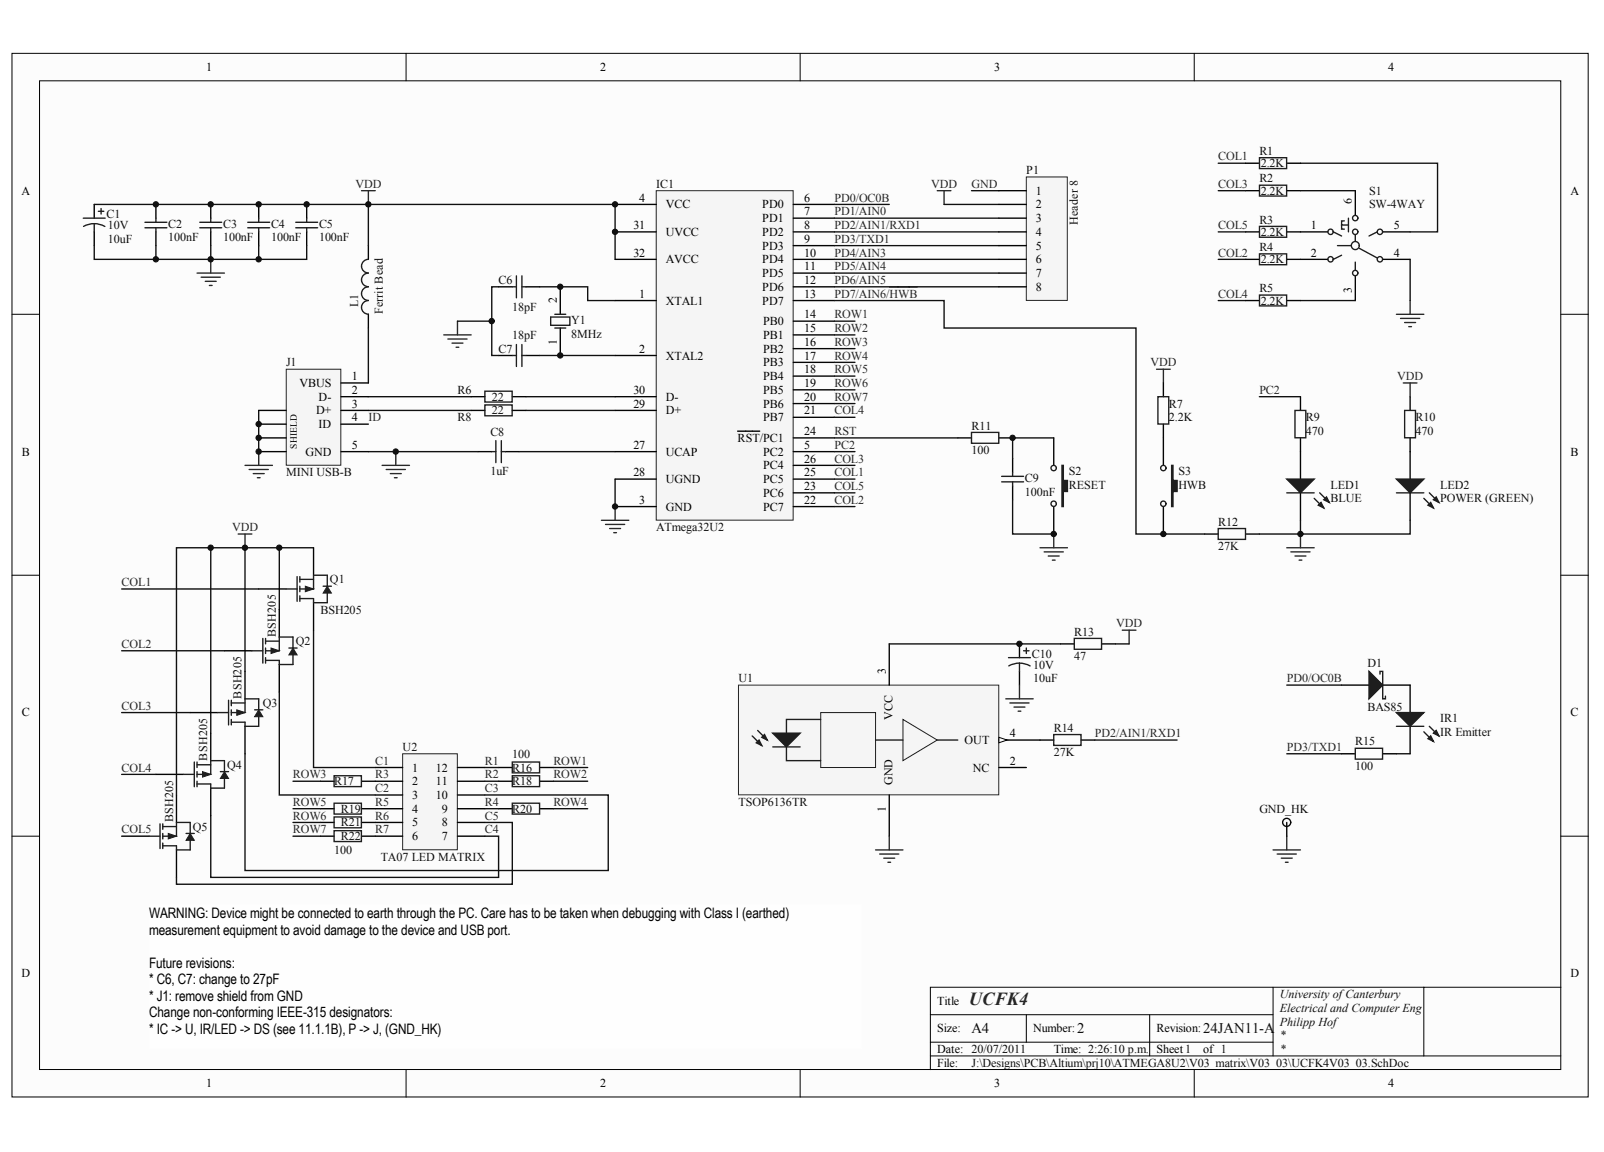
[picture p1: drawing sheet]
<svg xmlns="http://www.w3.org/2000/svg" width="283mm" height="203mm" viewBox="0 0 283 203" stroke-linecap="round" stroke-linejoin="round" font-family="sans-serif">
<defs><g id="words">
<text font-size="3.2" fill="#262626" x="170.9" y="177.3">UCFK4</text>
<g font-size="2.6" fill="#0e0e0e">
<text x="171.4" y="182.3">A4</text>
<text x="190" y="182.3">2</text>
<text x="212.2" y="182.3">24JAN11-A</text>
</g>
<g font-size="2.5">
<text x="26.3" y="162">WARNING: Device might be connected to earth through the PC. Care has to be taken when debugging with Class I (earthed)</text>
<text x="26.3" y="164.9">measurement equipment to avoid damage to the device and USB port.</text>
<text x="26.3" y="170.7">Future revisions:</text>
<text x="26.3" y="173.6">* C6, C7: change to 27pF</text>
<text x="26.3" y="176.5">* J1: remove shield from GND</text>
<text x="26.3" y="179.4">Change non-conforming IEEE-315 designators:</text>
<text x="26.3" y="182.3">* IC -&gt; U, IR/LED -&gt; DS (see 11.1.1B), P -&gt; J, (GND_HK)</text>
</g>
<g font-size="2.1">
<text x="36.4" y="12.5">1</text>
<text x="105.9" y="12.5">2</text>
<text x="175.4" y="12.5">3</text>
<text x="244.9" y="12.5">4</text>
<text x="3.8" y="34.3">A</text>
<text x="112.8" y="35.6">4</text>
<text x="141.9" y="35.6">6</text>
<text x="182.7" y="34.3">1</text>
<text x="277" y="34.3">A</text>
<text x="111.7" y="40.4">31</text>
<text x="117.4" y="36.8">VCC</text>
<text x="117.4" y="41.6">UVCC</text>
<text x="134.5" y="36.8">PD0</text>
<text x="134.5" y="39.2">PD1</text>
<text x="134.5" y="41.6">PD2</text>
<text x="141.9" y="38">7</text>
<text x="141.9" y="40.4">8</text>
<text x="182.7" y="36.8">2</text>
<text x="182.7" y="39.2">3</text>
<text x="182.7" y="41.6">4</text>
<text x="231.2" y="40.4">1</text>
<text x="238.4" y="36.1" transform="rotate(-90 238.4 36.1)">6</text>
<text x="245.8" y="40.4">5</text>
<text x="111.7" y="45.2">32</text>
<text x="117.4" y="46.5">AVCC</text>
<text x="134.5" y="44">PD3</text>
<text x="134.5" y="46.5">PD4</text>
<text x="141.9" y="42.8">9</text>
<text x="141.9" y="45.2">10</text>
<text x="141.9" y="47.7">11</text>
<text x="182.7" y="44">5</text>
<text x="182.7" y="46.5">6</text>
<text x="231.2" y="45.2">2</text>
<text x="245.8" y="45.2">4</text>
<text x="98.2" y="53.5" transform="rotate(-90 98.2 53.5)">2</text>
<text x="112.8" y="52.5">1</text>
<text x="117.4" y="53.7">XTAL1</text>
<text x="134.5" y="48.9">PD5</text>
<text x="134.5" y="51.3">PD6</text>
<text x="134.5" y="53.7">PD7</text>
<text x="141.9" y="50.1">12</text>
<text x="141.9" y="52.5">13</text>
<text x="182.7" y="48.9">7</text>
<text x="182.7" y="51.3">8</text>
<text x="238.4" y="51.7" transform="rotate(-90 238.4 51.7)">3</text>
<text x="134.6" y="57.4">PB0</text>
<text x="134.6" y="59.8">PB1</text>
<text x="141.9" y="56.2">14</text>
<text x="141.9" y="58.6">15</text>
<text x="98.2" y="60.9" transform="rotate(-90 98.2 60.9)">1</text>
<text x="112.8" y="62.2">2</text>
<text x="117.4" y="63.4">XTAL2</text>
<text x="134.6" y="62.2">PB2</text>
<text x="134.6" y="64.6">PB3</text>
<text x="141.9" y="61">16</text>
<text x="141.9" y="63.4">17</text>
<text x="141.9" y="65.8">18</text>
<text x="52.8" y="68.3">VBUS</text>
<text x="56.2" y="70.7">D-</text>
<text x="62.1" y="67.1">1</text>
<text x="62.1" y="69.5">2</text>
<text x="62.1" y="71.9">3</text>
<text x="111.7" y="71.9">29</text>
<text x="111.7" y="69.5">30</text>
<text x="117.4" y="70.7">D-</text>
<text x="134.6" y="67.1">PB4</text>
<text x="134.6" y="69.5">PB5</text>
<text x="134.6" y="71.9">PB6</text>
<text x="141.9" y="68.3">19</text>
<text x="141.9" y="70.7">20</text>
<text x="55.7" y="73.1">D+</text>
<text x="56.2" y="75.5">ID</text>
<text x="62.1" y="74.3">4</text>
<text x="117.4" y="73.1">D+</text>
<text x="130.1" y="78">RST/PC1</text>
<text x="134.6" y="74.3">PB7</text>
<text x="141.9" y="73.1">21</text>
<text x="141.9" y="76.7">24</text>
<text x="3.8" y="80.4">B</text>
<text x="53.9" y="80.4">GND</text>
<text x="62.1" y="79.2">5</text>
<text x="111.7" y="79.2">27</text>
<text x="117.4" y="80.4">UCAP</text>
<text x="134.6" y="80.4">PC2</text>
<text x="134.6" y="82.8">PC4</text>
<text x="141.9" y="79.2">5</text>
<text x="141.9" y="81.6">26</text>
<text x="277" y="80.4">B</text>
<text x="111.7" y="84">28</text>
<text x="112.8" y="88.9">3</text>
<text x="117.4" y="85.2">UGND</text>
<text x="134.6" y="87.6">PC6</text>
<text x="134.6" y="85.2">PC5</text>
<text x="141.9" y="88.9">22</text>
<text x="141.9" y="86.4">23</text>
<text x="141.9" y="84">25</text>
<text x="117.4" y="90.1">GND</text>
<text x="134.6" y="90.1">PC7</text>
<text x="156.2" y="118.9" transform="rotate(-90 156.2 118.9)">3</text>
<text x="3.8" y="126.4">C</text>
<text x="157.5" y="127.1" transform="rotate(-90 157.5 127.1)">VCC</text>
<text x="170.2" y="131.2">OUT</text>
<text x="178.1" y="130">4</text>
<text x="277" y="126.4">C</text>
<text x="72.7" y="136.1">1</text>
<text x="76.9" y="136.1">12</text>
<text x="171.6" y="136.1">NC</text>
<text x="178.1" y="134.9">2</text>
<text x="72.7" y="138.5">2</text>
<text x="72.7" y="140.9">3</text>
<text x="72.7" y="143.4">4</text>
<text x="76.9" y="138.5">11</text>
<text x="76.9" y="140.9">10</text>
<text x="77.9" y="143.4">9</text>
<text x="156.2" y="143.3" transform="rotate(-90 156.2 143.3)">1</text>
<text x="157.5" y="138.5" transform="rotate(-90 157.5 138.5)">GND</text>
<text x="72.7" y="145.8">5</text>
<text x="72.7" y="148.2">6</text>
<text x="77.9" y="145.8">8</text>
<text x="77.9" y="148.2">7</text>
<text x="3.8" y="172.4">D</text>
<text x="277" y="172.4">D</text>
<text x="165.3" y="177.3">Title</text>
<text x="165.3" y="182.1">Size:</text>
<text x="165.3" y="185.8">Date: 20/07/2011</text>
<text x="182.2" y="182.1">Number:</text>
<text x="185.9" y="185.8">Time: 2:26:10 p.m.</text>
<text x="204" y="182.1">Revision:</text>
<text x="204" y="185.8">Sheet 1</text>
<text x="212.2" y="185.8">of 1</text>
<text x="36.4" y="191.8">1</text>
<text x="105.9" y="191.8">2</text>
<text x="165.3" y="188.2">File:</text>
<text x="175.4" y="191.8">3</text>
<text x="244.9" y="191.8">4</text>
</g>
<g font-size="2.1" fill="#262626">
<text x="214.9" y="28.3">COL1</text>
<text x="62.7" y="33.1">VDD</text>
<text x="147.2" y="35.6">PD0/OC0B</text>
<text x="164.3" y="33.1">VDD</text>
<text x="171.4" y="33.1">GND</text>
<text x="214.9" y="33.1">COL3</text>
<text x="147.2" y="38">PD1/AIN0</text>
<text x="147.2" y="40.4">PD2/AIN1/RXD1</text>
<text x="214.9" y="40.4">COL5</text>
<text x="147.2" y="47.7">PD5/AIN4</text>
<text x="147.2" y="42.8">PD3/TXD1</text>
<text x="147.2" y="45.2">PD4/AIN3</text>
<text x="214.9" y="45.2">COL2</text>
<text x="147.2" y="52.5">PD7/AIN6/HWB</text>
<text x="147.2" y="50.1">PD6/AIN5</text>
<text x="214.9" y="52.5">COL4</text>
<text x="147.2" y="56.2">ROW1</text>
<text x="147.2" y="58.6">ROW2</text>
<text x="147.2" y="61">ROW3</text>
<text x="147.2" y="63.4">ROW4</text>
<text x="147.2" y="65.8">ROW5</text>
<text x="202.9" y="64.6">VDD</text>
<text x="147.2" y="68.3">ROW6</text>
<text x="147.2" y="70.7">ROW7</text>
<text x="222.1" y="69.5">PC2</text>
<text x="246.5" y="67.1">VDD</text>
<text x="65" y="74.3">ID</text>
<text x="147.2" y="76.7">RST</text>
<text x="147.2" y="73.1">COL4</text>
<text x="147.2" y="79.2">PC2</text>
<text x="147.2" y="81.6">COL3</text>
<text x="147.2" y="88.9">COL2</text>
<text x="147.2" y="84">COL1</text>
<text x="147.2" y="86.4">COL5</text>
<text x="40.9" y="93.7">VDD</text>
<text x="21.5" y="103.4">COL1</text>
<text x="196.9" y="110.7">VDD</text>
<text x="21.5" y="114.3">COL2</text>
<text x="21.5" y="125.2">COL3</text>
<text x="227" y="120.3">PD0/OC0B</text>
<text x="193.1" y="130">PD2/AIN1/RXD1</text>
<text x="21.5" y="136.1">COL4</text>
<text x="51.7" y="137.3">ROW3</text>
<text x="66.2" y="134.9">C1</text>
<text x="66.2" y="137.3">R3</text>
<text x="85.5" y="134.9">R1</text>
<text x="85.5" y="137.3">R2</text>
<text x="97.6" y="137.3">ROW2</text>
<text x="97.6" y="134.9">ROW1</text>
<text x="227" y="132.5">PD3/TXD1</text>
<text x="51.7" y="142.1">ROW5</text>
<text x="66.2" y="139.7">C2</text>
<text x="66.2" y="142.1">R5</text>
<text x="85.5" y="139.7">C3</text>
<text x="85.5" y="142.1">R4</text>
<text x="97.6" y="142.1">ROW4</text>
<text x="21.5" y="147">COL5</text>
<text x="51.7" y="144.6">ROW6</text>
<text x="51.7" y="147">ROW7</text>
<text x="66.2" y="144.6">R6</text>
<text x="66.2" y="147">R7</text>
<text x="85.5" y="147">C4</text>
<text x="85.5" y="144.6">C5</text>
</g>
<g font-size="2.1" fill="#0e0e0e">
<text x="222.1" y="27.3">R1</text>
<text x="222.4" y="29.5">2.2K</text>
<text x="115.8" y="33.1">IC1</text>
<text x="181" y="30.7">P1</text>
<text x="222.1" y="32.2">R2</text>
<text x="222.4" y="34.3">2.2K</text>
<text x="241.5" y="34.3">S1</text>
<text x="18.8" y="38.5">C1</text>
<text x="19" y="40.4">10V</text>
<text x="29.7" y="40.2">C2</text>
<text x="39.3" y="40.2">C3</text>
<text x="47.8" y="40.2">C4</text>
<text x="56.3" y="40.2">C5</text>
<text x="190.1" y="39.7" transform="rotate(-90 190.1 39.7)">Header 8</text>
<text x="222.1" y="39.4">R3</text>
<text x="222.4" y="41.6">2.2K</text>
<text x="241.5" y="36.8">SW-4WAY</text>
<text x="19" y="42.8">10uF</text>
<text x="29.7" y="42.6">100nF</text>
<text x="39.3" y="42.6">100nF</text>
<text x="47.8" y="42.6">100nF</text>
<text x="56.3" y="42.6">100nF</text>
<text x="222.1" y="44.3">R4</text>
<text x="222.4" y="46.5">2.2K</text>
<text x="87.9" y="50.1">C6</text>
<text x="222.1" y="51.5">R5</text>
<text x="222.4" y="53.7">2.2K</text>
<text x="63.2" y="54.2" transform="rotate(-90 63.2 54.2)">L1</text>
<text x="67.5" y="55.4" transform="rotate(-90 67.5 55.4)">Ferrit Bead</text>
<text x="90.4" y="54.9">18pF</text>
<text x="90.4" y="59.8">18pF</text>
<text x="100.8" y="57.1">Y1</text>
<text x="100.8" y="59.5">8MHz</text>
<text x="50.5" y="64.6">J1</text>
<text x="87.9" y="62.2">C7</text>
<text x="80.7" y="69.5">R6</text>
<text x="86.7" y="70.7">22</text>
<text x="206.2" y="71.9">R7</text>
<text x="80.7" y="74.3">R8</text>
<text x="86.5" y="77">C8</text>
<text x="86.7" y="73.1">22</text>
<text x="171.4" y="75.8">R11</text>
<text x="206.2" y="74.3">2.2K</text>
<text x="230.4" y="76.7">470</text>
<text x="230.4" y="74.3">R9</text>
<text x="249.7" y="76.7">470</text>
<text x="249.7" y="74.3">R10</text>
<text x="86.5" y="83.8">1uF</text>
<text x="171.4" y="80.1">100</text>
<text x="188.5" y="83.8">S2</text>
<text x="207.9" y="83.8">S3</text>
<text x="50.5" y="84">MINI USB-B</text>
<text x="180.8" y="87.4">100nF</text>
<text x="180.8" y="85">C9</text>
<text x="188.5" y="86.2">RESET</text>
<text x="207.9" y="86.2">HWB</text>
<text x="234.7" y="86.2">LED1</text>
<text x="234.7" y="88.6">BLUE</text>
<text x="254" y="86.2">LED2</text>
<text x="254" y="88.6">POWER (GREEN)</text>
<text x="115.8" y="93.7">ATmega32U2</text>
<text x="214.9" y="92.7">R12</text>
<text x="214.9" y="97.1">27K</text>
<text x="58.2" y="102.9">Q1</text>
<text x="48.6" y="112.4" transform="rotate(-90 48.6 112.4)">BSH205</text>
<text x="52.2" y="113.8">Q2</text>
<text x="56.5" y="108.2">BSH205</text>
<text x="189.5" y="112.1">R13</text>
<text x="182" y="116">C10</text>
<text x="182.2" y="117.9">10V</text>
<text x="189.5" y="116.5">47</text>
<text x="241.2" y="117.7">D1</text>
<text x="42.6" y="123.3" transform="rotate(-90 42.6 123.3)">BSH205</text>
<text x="46.4" y="124.7">Q3</text>
<text x="130.3" y="120.3">U1</text>
<text x="182.2" y="120.3">10uF</text>
<text x="241.2" y="125.4">BAS85</text>
<text x="185.9" y="129.1">R14</text>
<text x="239.1" y="131.5">R15</text>
<text x="254" y="127.4">IR1</text>
<text x="254" y="129.8">IR Emitter</text>
<text x="36.6" y="134.2" transform="rotate(-90 36.6 134.2)">BSH205</text>
<text x="40.1" y="135.6">Q4</text>
<text x="71" y="132.5">U2</text>
<text x="90.4" y="133.7">100</text>
<text x="90.4" y="136.1">R16</text>
<text x="185.9" y="133.4">27K</text>
<text x="239.1" y="135.9">100</text>
<text x="58.9" y="138.5">R17</text>
<text x="60.1" y="143.4">R19</text>
<text x="90.4" y="138.5">R18</text>
<text x="90.4" y="143.4">R20</text>
<text x="130.3" y="142.1">TSOP6136TR</text>
<text x="222.1" y="143.4">GND_HK</text>
<text x="30.5" y="145.1" transform="rotate(-90 30.5 145.1)">BSH205</text>
<text x="34" y="146.5">Q5</text>
<text x="60.1" y="145.8">R21</text>
<text x="60.1" y="148.2">R22</text>
<text x="58.9" y="150.6">100</text>
<text x="67.2" y="151.8">TA07 LED MATRIX</text>
<text x="225.8" y="176.1">University ofCanterbury</text>
<text x="225.8" y="178.5">Electrical and Computer Eng</text>
<text x="225.8" y="180.9">PhilippHof</text>
<text x="225.8" y="183.3">*</text>
<text x="225.8" y="185.8">*</text>
<text x="171.4" y="188.2">J:\Designs\PCB\Altium\prj10\ATMEGA8U2\V03_matrix\V03_03\UCFK4V03_03.SchDoc</text>
</g>
<text font-size="1.7" x="52.3" y="79.2" transform="rotate(-90 52.3 79.2)">SHIELD</text>
</g></defs>
<g fill="#fcfcfc" stroke="#000" stroke-width=".18">
<path d="M2.1 9.4h278v184.1h-278z"/>
<path d="M7 14.3h268.3v174.4h-268.3z"/>
</g>
<g fill="none" stroke="#000" stroke-width=".18">
<path d="M71.6 9.4v4.9M141.1 9.4v4.9M210.7 9.4v4.9M2.1 55.4h4.9M275.3 55.4h4.9M2.1 101.5h4.9M275.3 101.5h4.9M2.1 147.5h4.9M275.3 147.5h4.9M164.1 179h60.5M181 179v4.8M202.8 179v7.3"/>
<path d="M224.6 174.1v12.2M251.1 174.1h-87v14.6M275.3 174.1h-24.2v12.2M71.6 188.7v4.8M141.1 188.7v4.8M164.1 186.3h111.2M164.1 183.8h60.5M210.7 188.7v4.8"/>
</g>
<path d="M16.6 36.1v2.4M16.6 40.9v2.4M65 43.3v2.4M65 55.4v2.5M87.9 50.6h2.5M92.8 50.6h2.4M98.8 50.6v4.8M98.8 57.9v4.8M84.3 79.7h2.4M89.2 79.7h2.4" fill="none" stroke="#000" stroke-width=".24"/>
<g fill="none" stroke="#1c1c1c" stroke-width=".24">
<path d="M14.7 38.5h3.9M16.6 39.4l1.2 .2 .7 .3M16.6 39.4l-.8 .1-1.1 .4M16.6 39.4v1.5M17.3 37.3h1M17.8 36.8v1M65 53a1.2 1.2 0 0 0-1.2 1.2 1.2 1.2 0 0 0 1.2 1.2M65 50.6a1.2 1.2 0 0 0-1.2 1.2 1.2 1.2 0 0 0 1.2 1.2M65 48.2a1.2 1.2 0 0 0-1.2 1.2 1.2 1.2 0 0 0 1.2 1.2M65 45.7a1.2 1.2 0 0 0-1.2 1.2 1.2 1.2 0 0 0 1.2 1.2M90.4 50.6h.7M91.1 48.7v3.8"/>
<path d="M92.1 48.7v3.8M92.1 50.6h.7M97.1 55.9h3.4v1.5h-3.4zM97.9 55.4h1.9M97.9 57.9h1.9M86.7 79.7h.8M87.5 77.7v3.9M88.4 77.7v3.9M88.4 79.7h.8"/>
</g>
<path d="M63.8 33.6h2.4M65 33.6v2.5M45.6 79.7v2.4M69.8 79.7v2.4M43.2 82.1h4.9M43.9 82.8h3.4M44.7 83.5h1.9M45.4 84.3h.5M67.4 82.1h4.8M68.1 82.8h3.4M68.8 83.5h2M69.6 84.3h.5" fill="none" stroke="#262626" stroke-width=".24"/>
<path d="M115.8 33.6h24.1v58.2h-24.1z" fill="#f5f5f5" stroke="#262626" stroke-width=".18"/>
<g fill="none" stroke="#000" stroke-width=".24">
<path d="M27.5 36.1v2.4M37.2 36.1v2.4M108.5 36.1h7.3M139.9 36.1h7.3M139.9 38.5h7.3M219.7 33.6h2.4M219.7 28.8h2.4M227 33.6h2.4M227 28.8h2.4M239.1 33.6v4.4M27.5 40.9v2.4M37.2 40.9v2.4"/>
<path d="M108.5 53h7.3M108.5 40.9h7.3M108.5 45.7h7.3M139.9 53h7.3M139.9 40.9h7.3M139.9 43.3h7.3M139.9 45.7h7.3M139.9 48.2h7.3M139.9 50.6h7.3M139.9 56.6h7.3M139.9 59.1h7.3M219.7 53h2.4"/>
<path d="M219.7 40.9h2.4M219.7 45.7h2.4M227 53h2.4M227 40.9h7.2M227 45.7h7.2M239.1 48.7v4.3M243.9 40.9h4.8M243.9 45.7h4.8M83.1 72.4h2.4M83.1 70h2.4M87.9 62.7h2.5M90.4 72.4h2.4"/>
<path d="M90.4 70h2.4M92.8 62.7h2.4M108.5 62.7h7.3M108.5 79.7h7.3M108.5 72.4h7.3M108.5 70h7.3M130.1 76.1h3.9M139.9 79.7h7.3M139.9 61.5h7.3M139.9 63.9h7.3M139.9 66.3h7.3M139.9 68.8h7.3"/>
<path d="M139.9 71.2h7.3M139.9 73.6h7.3M139.9 77.2h7.3M168.9 77.2h2.5M176.2 77.2h2.4M185.9 77.2v4.9M108.5 89.4h7.3M108.5 84.5h7.3M139.9 89.4h7.3M139.9 86.9h7.3M139.9 84.5h7.3M139.9 82.1h7.3"/>
<path d="M178.6 80.9v2.4M178.6 85.7v2.4M185.9 89.4v4.8M56.5 137.8h2.4M63.8 137.8h2.4M87.9 137.8h2.5M87.9 135.4h2.5M95.2 137.8h2.4M95.2 135.4h2.4M56.5 142.6h2.4M56.5 145.1h2.4M56.5 147.5h2.4"/>
<path d="M63.8 142.6h2.4M63.8 145.1h2.4M63.8 147.5h2.4M87.9 142.6h2.5M95.2 142.6h2.4"/>
</g>
<g fill="none" stroke="#0e0e0e" stroke-width=".24">
<path d="M16.6 36.1h91.9v9.6M65 36.1v7.2M166.5 36.1h9.7M171.4 33.6h4.8M214.9 28.8h4.8M229.4 28.8h24.2v12.1h-4.9M16.6 43.3v2.4h20.6v-2.4M27.5 43.3v2.4M65 57.9v9.7M80.7 56.6h6M87.9 50.6h-1.2v12.1h1.2M147.2 56.6h3.6"/>
<path d="M147.2 59.1h3.6M214.9 40.9h4.8M214.9 45.7h4.8M214.9 53h4.8M229.4 53h9.7M45.6 72.4v7.3M65 79.7h19.3M65 70h18.1M65 72.4h18.1M91.6 79.7h16.9M92.8 70h15.7M92.8 72.4h15.7"/>
<path d="M147.2 79.7h3.6M147.2 63.9h3.6M147.2 61.5h3.6M147.2 73.6h3.6M147.2 66.3h3.6M147.2 68.8h3.6M147.2 71.2h3.6M147.2 77.2h21.7M185.9 77.2h-7.3v3.7M108.5 84.5v4.9M147.2 84.5h3.6M147.2 86.9h3.6"/>
<path d="M147.2 89.4h3.6M147.2 82.1h3.6M178.6 88.1v6.1h7.3M51.7 137.8h4.8M51.7 142.6h4.8M51.7 145.1h4.8M51.7 147.5h4.8"/>
</g>
<g fill="none" stroke="#262626" stroke-width=".24">
<path d="M165.3 33.6h2.4M166.5 33.6v2.5M34.8 48.2h4.8M35.5 48.9h3.4M36.2 49.6h1.9M36.9 50.4h.5M37.2 45.7v2.5M78.3 59.1h4.8M79 59.8h3.4M80.7 56.6v2.5M156.9 50.6h4.9M246.3 55.4h4.8"/>
<path d="M247 56.2h3.4M247.8 56.9h1.9M248.5 57.6h.5M248.7 53v2.4M79.7 60.5h2M80.5 61.3h.4M106.1 91.8h4.8M106.8 92.5h3.4M107.5 93.2h2M108.3 94h.4M108.5 89.4v2.4M183.4 96.6h4.9"/>
<path d="M184.2 97.3h3.4M184.9 98.1h1.9M185.6 98.8h.5M185.9 94.2v2.4"/>
</g>
<g fill="none" stroke="#1c1c1c" stroke-width=".24">
<path d="M25.6 39.2h3.8M27.5 38.5v.7M35.2 39.2h3.9M37.2 38.5v.7M222.2 32.7h4.7v1.9h-4.7zM222.2 39.9h4.7v1.9h-4.7zM222.2 27.8h4.7v1.9h-4.7zM236.6 39.7v.7h.5M237.1 39h-.5v.7h1.3M237.9 38.5v2.4M25.6 40.2h3.8M27.5 40.2v.7"/>
<path d="M35.2 40.2h3.9M37.2 40.2v.7M222.2 44.8h4.7v1.9h-4.7zM222.2 52h4.7v2h-4.7zM235.2 40.9l1.4 .7M235.9 43.3h2.4M236.6 45l-1.4 .7M239.1 41.4v1.2M239.1 46.2v1.5M239.8 43.8l3.1 1.7M242.9 40.9l-1.4 .7M85.5 69h4.8v1.9h-4.8z"/>
<path d="M85.5 71.4h4.8v1.9h-4.8zM90.4 62.7h.7M91.1 60.8v3.8M92.1 60.8v3.8M92.1 62.7h.7M171.4 76.3h4.8v1.9h-4.8zM176.7 84h3.8M176.7 85h3.8M178.6 83.3v.7M178.6 85v.7M58.9 136.8h4.8v1.9h-4.8zM90.4 136.8h4.8v1.9h-4.8z"/>
<path d="M90.4 134.4h4.8v1.9h-4.8zM58.9 141.7h4.8v1.9h-4.8zM58.9 144.1h4.8v1.9h-4.8zM58.9 146.5h4.8v1.9h-4.8zM90.4 141.7h4.8v1.9h-4.8z"/>
<circle cx="239" cy="38.5" r=".47"/>
<circle cx="234.7" cy="40.9" r=".47"/>
<circle cx="234.7" cy="45.7" r=".47"/>
<circle cx="239" cy="40.9" r=".47"/>
<circle cx="239" cy="48.2" r=".47"/>
<circle cx="239.1" cy="43.3" r=".71"/>
<circle cx="243.4" cy="40.9" r=".47"/>
<circle cx="243.4" cy="45.7" r=".47"/>
<circle cx="185.9" cy="88.9" r=".47"/>
<circle cx="185.9" cy="82.6" r=".47"/>
</g>
<path d="M187.3 82.1h.3v2.7h.7v1.9h-.7v2.7h-.3z" fill-rule="evenodd" fill="#1c1c1c" stroke="#1c1c1c" stroke-width=".24"/>
<path d="M71 133h9.7v16.9h-9.7z" fill="#f5f5f5" stroke="#262626" stroke-width=".18"/>
<g fill="none" stroke="#000" stroke-width=".24">
<path d="M45.6 36.1v2.4M45.6 40.9v2.4M55.3 96.6v4.9M39.6 114.8h4.8M43.2 118.4v4.9M45.6 103.9h4.9M49.3 107.5v4.9M49.3 117.2v4.9M55.3 106.3v4.9M27.5 136.6h4.8M33.5 125.7h4.9M37.2 129.3v4.9"/>
<path d="M37.2 139v4.9M43.2 128.1v4.9M66.2 135.4h4.8M66.2 137.8h4.8M80.7 135.4h4.8M80.7 137.8h4.8M236.6 120.8h4.9M236.6 133h2.5M243.9 120.8h4.8v4.9M243.9 133h2.4M248.7 128.1v4.9M21.5 147.5h4.8"/>
<path d="M31.1 140.2v4.9M31.1 149.9v4.9M66.2 140.2h4.8M66.2 142.6h4.8M66.2 145.1h4.8M66.2 147.5h4.8M80.7 140.2h4.8M80.7 142.6h4.8M80.7 145.1h4.8M80.7 147.5h4.8"/>
</g>
<g fill="none" stroke="#0e0e0e" stroke-width=".24">
<path d="M214.9 33.6h4.8M229.4 33.6h9.7M45.6 43.3v2.4h-8.4M37.2 96.6v32.7M43.2 96.6v21.8M49.3 96.6v10.9M55.3 111.2v24.2h10.9M43.2 133v20.5h64.1v-13.3h-21.8M49.3 122.1v18.1h16.9M85.5 137.8h2.4M85.5 135.4h2.4M97.6 137.8h6.1"/>
<path d="M97.6 135.4h6.1M227 120.8h9.6M227 133h9.6M37.2 143.9v10.9h50.7v-7.3h-2.4M85.5 142.6h2.4M97.6 142.6h6.1"/>
</g>
<path d="M42 94.2h2.4M43.2 94.2v2.4" fill="none" stroke="#262626" stroke-width=".24"/>
<g fill="none" stroke="#1c1c1c" stroke-width=".24">
<path d="M43.7 39.2h3.9M45.6 38.5v.7M43.7 40.2h3.9M45.6 40.2v.7M44.4 114.8h2M46.4 112.6v4.4M46.8 113.1h2.5M46.8 112.6v1M46.8 114.3v1M46.8 116v1M50.5 103.9h1.9M51 114.3h1.4"/>
<path d="M51.7 115.5v1.7h-2.4v-.7h-2.5M51.7 114.3v-1.9h-2.4v2.4h-2.5M52.4 101.7v4.4M52.9 102.2h2.4M52.9 101.7v1M52.9 103.4v1M52.9 105.1v1M57 103.4h1.4M57.7 104.6v1.7h-2.4v-.7h-2.4M57.7 103.4v-1.9h-2.4v2.4h-2.4M243.4 118.9v-.5h.5v4.9h.5v-.5M32.3 136.6h2"/>
<path d="M34.3 134.4v4.4M34.8 134.9h2.4M34.8 134.4v1M34.8 136.1v1M34.8 137.8v1M38.4 125.7h1.9M38.9 136.1h1.4M39.6 137.3v1.7h-2.4v-.7h-2.4M39.6 136.1v-1.9h-2.4v2.4h-2.4M40.3 123.5v4.4M40.8 124h2.4M40.8 123.5v1"/>
<path d="M40.8 125.2v1M40.8 126.9v1M44.9 125.2h1.5M45.6 126.4v1.7h-2.4v-.7h-2.4M45.6 125.2v-1.9h-2.4v2.4h-2.4M239.1 132h4.8v1.9h-4.8zM246.3 128.1h4.8M251.1 129.1l1.7 1.7M252.1 128.1l1.7 1.7M26.3 147.5h1.9M28.2 145.3v4.4M28.7 145.8h2.4"/>
<path d="M28.7 145.3v1M28.7 147v1M28.7 148.7v1M32.8 147h1.5M33.5 148.2v1.7h-2.4v-.7h-2.4M33.5 147v-1.9h-2.4v2.4h-2.4"/>
</g>
<g fill="#1c1c1c" stroke="#1c1c1c" stroke-width=".18">
<path d="M29.7 147l1.4 .5-1.4 .5z"/>
<path d="M33.5 147l.8 1.2h-1.5z"/>
<path d="M35.7 136.1l1.5 .5-1.5 .5z"/>
<path d="M39.6 136.1l.7 1.2h-1.4z"/>
<path d="M41.8 125.2l1.4 .5-1.4 .5z"/>
<path d="M45.6 125.2l.8 1.2h-1.5z"/>
<path d="M47.8 114.3l1.5 .5-1.5 .5z"/>
<path d="M51.7 114.3l.7 1.2h-1.4z"/>
<path d="M53.9 103.4l1.4 .5-1.4 .5z"/>
<path d="M57.7 103.4l.7 1.2h-1.4z"/>
</g>
<g fill="#1c1c1c" stroke="#1c1c1c" stroke-width=".24">
<path d="M246.3 125.7h4.8l-2.4 2.4z"/>
<path d="M252.4 129.8l.4 1-.9-.5z"/>
<path d="M253.3 128.8l.5 1-1-.5z"/>
<path d="M241.5 118.4l2.4 2.4-2.4 2.5z"/>
</g>
<path d="M130.3 120.8h45.9v19.4h-45.9z" fill="#f5f5f5" stroke="#262626" stroke-width=".18"/>
<path d="M144.8 125.7h9.6v9.7h-9.6z" fill="none" stroke="#1c1c1c" stroke-width=".18"/>
<path d="M132.7 129.8l1.7 1.7M133.6 128.8l1.7 1.7M136.3 131.7h4.8M138.7 131.7v2.5h6.1M144.8 126.9h-6.1v3.6M154.4 130.5h4.9" fill="none" stroke="#1c1c1c" stroke-width=".24"/>
<g fill="#1c1c1c" stroke="#1c1c1c" stroke-width=".24">
<path d="M136.3 129.3h4.8l-2.4 2.4z"/>
<path d="M134.9 129.6l.4 .9-.9-.4z"/>
<path d="M133.9 130.5l.5 1-1-.5z"/>
</g>
<path d="M156.9 113.6v7.2M176.2 130.5h7.2M156.9 140.2v7.3" fill="none" stroke="#000" stroke-width=".24"/>
<path d="M176.2 130.1l1.4 .4-1.4 .5z" fill="#fcfcfc" stroke="#000" stroke-width=".18"/>
<path d="M177.9 116h3.9M179.8 117l.8 .1 1.1 .4M179.8 117l-1.1 .1-.8 .4M179.8 117v1.4M180.5 114.8h1M181 114.3v1M189.5 112.6h4.8v1.9h-4.8zM165.3 130.5h3.6M185.9 129.6h4.8v1.9h-4.8z" fill="none" stroke="#1c1c1c" stroke-width=".24"/>
<path d="M159.3 126.9l6 3.6-6 3.7z" fill="none" stroke="#1c1c1c" stroke-width=".18"/>
<path d="M179.8 113.6v2.4M179.8 118.4v2.4M187.1 113.6h2.4M194.3 113.6h2.4M176.2 135.4h4.8M183.4 130.5h2.5M190.7 130.5h2.4" fill="none" stroke="#000" stroke-width=".24"/>
<path d="M198 111.2h2.4M199.2 111.2v2.4M177.4 123.3h4.8M178.1 124h3.4M178.9 124.7h1.9M179.6 125.4h.5M179.8 120.8v2.5M154.4 149.9h4.9M155.2 150.6h3.3M155.9 151.4h1.9M156.6 152.1h.5M156.9 147.5v2.4" fill="none" stroke="#262626" stroke-width=".24"/>
<path d="M147.2 38.5h29M147.2 40.9h29M147.2 43.3h29M147.2 45.7h29M147.2 48.2h29M147.2 50.6h29M156.9 113.6h30.2M196.7 113.6h2.5M193.1 130.5h14.5" fill="none" stroke="#0e0e0e" stroke-width=".24"/>
<path d="M181 31.2h7.3v21.8h-7.3z" fill="#f5f5f5" stroke="#262626" stroke-width=".18"/>
<g fill="none" stroke="#000" stroke-width=".24">
<path d="M54.1 36.1v2.4M176.2 33.6h4.8M176.2 36.1h4.8M176.2 38.5h4.8M54.1 40.9v2.4M176.2 40.9h4.8M176.2 43.3h4.8M176.2 45.7h4.8M176.2 48.2h4.8M176.2 50.6h4.8M205.2 67.6v2.4M205.2 74.8v7.3"/>
<path d="M229.4 70v2.4M229.4 77.2v7.3M248.7 70v2.4M248.7 77.2v7.3M205.2 89.4v4.8M212.5 94.2h2.4M219.7 94.2h2.4M229.4 86.9v4.9M248.7 86.9v4.9M227 145.1v2.4"/>
</g>
<g fill="none" stroke="#0e0e0e" stroke-width=".24">
<path d="M147.2 36.1h9.7M54.1 43.3v2.4h-8.5M95.2 50.6h8.5v2.4h4.8M147.2 53h19.3v4.9h33.9v36.3h12.1M248.7 45.7v7.3M95.2 62.7h13.3M222.1 70h7.3M55.3 96.6h-24.2v43.6M229.4 91.8v2.4M248.7 91.8v2.4h-26.6M21.5 114.8h18.1M21.5 103.9h24.1"/>
<path d="M21.5 136.6h6M21.5 125.7h12M246.3 133h2.4M85.5 145.1h4.9v10.9h-59.3v-1.2"/>
</g>
<g fill="#1c1c1c" stroke="#1c1c1c" stroke-width=".24">
<path d="M246.3 84.5h4.8l-2.4 2.4z"/>
<path d="M252.4 88.6l.4 1-.9-.5z"/>
<path d="M253.3 87.7l.5 .9-1-.5z"/>
<path d="M227 84.5h4.8l-2.4 2.4z"/>
<path d="M233 88.6l.5 1-1-.5z"/>
<path d="M234 87.7l.5 .9-1-.5z"/>
<path d="M206.7 82.1h.2v2.7h.7v1.9h-.7v2.7h-.2z" fill-rule="evenodd"/>
</g>
<g fill="none" stroke="#1c1c1c" stroke-width=".24">
<path d="M52.2 39.2h3.8M54.1 38.5v.7M52.2 40.2h3.8M54.1 40.2v.7M204.2 70h2v4.8h-2zM228.4 72.4h1.9v4.8h-1.9zM247.8 72.4h1.9v4.8h-1.9zM214.9 93.2h4.8v1.9h-4.8zM227 86.9h4.8M231.8 87.9l1.7 1.7M232.8 86.9l1.7 1.7M246.3 86.9h4.8"/>
<path d="M251.1 87.9l1.7 1.7M252.1 86.9l1.7 1.7"/>
<circle cx="205.2" cy="88.9" r=".47"/>
<circle cx="205.2" cy="82.6" r=".47"/>
</g>
<g fill="none" stroke="#262626" stroke-width=".24">
<path d="M204 65.1h2.4M205.2 65.1v2.5M247.5 67.6h2.4M248.7 67.6v2.4M227 96.6h4.8M227.7 97.3h3.4M228.4 98.1h2M229.1 98.8h.5M229.4 94.2v2.4M224.6 149.9h4.8M225.3 150.6h3.4M226 151.4h1.9"/>
<path d="M226.7 152.1h.5M227 147.5v2.4"/>
</g>
<circle cx="227" cy="145.1" r=".71" fill="none" stroke="#0a0a0a" stroke-width=".24"/>
<path d="M50.5 65.1h9.6v17h-9.6z" fill="#f5f5f5" stroke="#262626" stroke-width=".18"/>
<path d="M45.6 72.4h4.9M45.6 74.8h4.9M45.6 79.7h4.9M45.6 77.2h4.9M60.1 67.6h4.9M60.1 70h4.9M60.1 72.4h4.9M60.1 74.8h4.9M60.1 79.7h4.9" fill="none" stroke="#000" stroke-width=".24"/>
<path d="M26.3 159.6h125.7v25.4h-125.7z" fill="#fefefe" stroke="#fefefe" stroke-width=".18"/>
<g fill="#0e0e0e" stroke="#0e0e0e" stroke-width=".18">
<circle cx="27.5" cy="45.7" r=".47"/>
<circle cx="27.5" cy="36" r=".47"/>
<circle cx="37.2" cy="96.6" r=".47"/>
<circle cx="37.2" cy="45.7" r=".47"/>
<circle cx="37.2" cy="36" r=".47"/>
<circle cx="43.2" cy="96.6" r=".47"/>
<circle cx="45.6" cy="79.7" r=".47"/>
<circle cx="45.6" cy="77.2" r=".47"/>
<circle cx="45.6" cy="74.8" r=".47"/>
<circle cx="45.6" cy="45.7" r=".47"/>
<circle cx="45.6" cy="36" r=".47"/>
<circle cx="49.2" cy="96.6" r=".47"/>
<circle cx="54.1" cy="36" r=".47"/>
<circle cx="65" cy="36" r=".47"/>
<circle cx="69.8" cy="79.7" r=".47"/>
<circle cx="86.7" cy="56.6" r=".47"/>
<circle cx="98.8" cy="62.7" r=".47"/>
<circle cx="98.8" cy="50.6" r=".47"/>
<circle cx="108.5" cy="89.3" r=".47"/>
<circle cx="108.5" cy="40.9" r=".47"/>
<circle cx="108.5" cy="36" r=".47"/>
<circle cx="178.6" cy="77.2" r=".47"/>
<circle cx="179.8" cy="113.6" r=".47"/>
<circle cx="185.9" cy="94.2" r=".47"/>
<circle cx="205.2" cy="94.2" r=".47"/>
<circle cx="229.4" cy="94.2" r=".47"/>
</g>
<use href="#words"/>
</svg>
